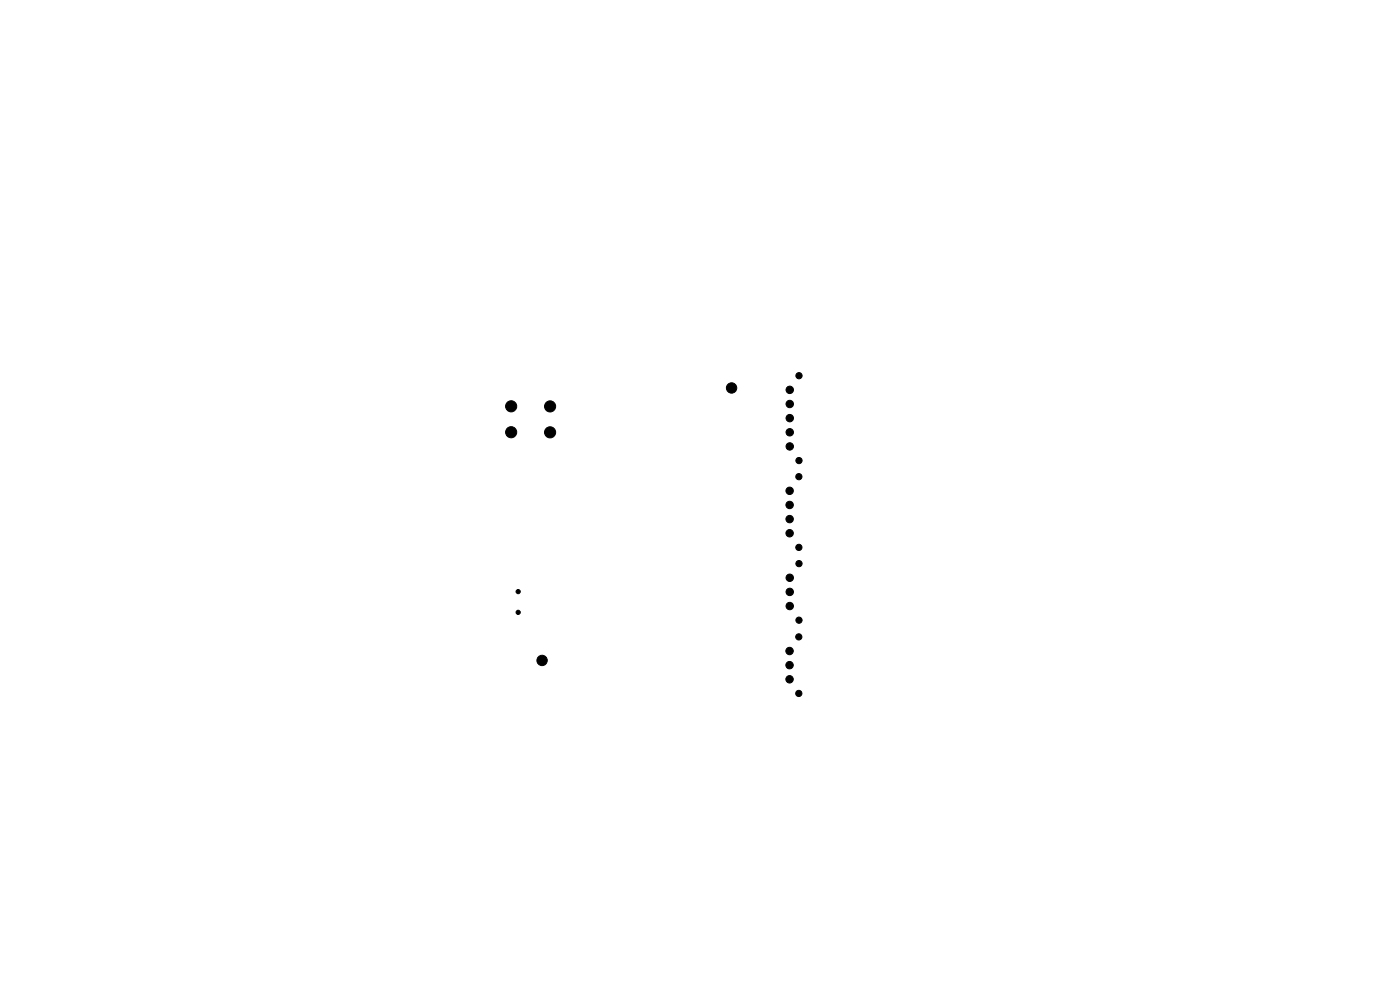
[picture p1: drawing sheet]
<svg xmlns="http://www.w3.org/2000/svg" width="297mm" height="210mm" viewBox="0 0 297 210" stroke-linecap="round" stroke-linejoin="round" font-family="sans-serif">
<g fill="#000" stroke="#000" stroke-width=".21">
<circle cx="169.5" cy="79.7" r=".66"/>
<circle cx="108.4" cy="91.7" r="1.18"/>
<circle cx="108.4" cy="86.2" r="1.18"/>
<circle cx="116.7" cy="86.2" r="1.18"/>
<circle cx="116.7" cy="91.7" r="1.18"/>
<circle cx="155.2" cy="82.3" r="1.1"/>
<circle cx="167.5" cy="85.7" r=".79"/>
<circle cx="167.5" cy="91.7" r=".79"/>
<circle cx="167.5" cy="94.7" r=".79"/>
<circle cx="167.5" cy="88.7" r=".79"/>
<circle cx="167.5" cy="82.7" r=".79"/>
<circle cx="169.5" cy="97.7" r=".66"/>
<circle cx="167.5" cy="113.1" r=".79"/>
<circle cx="167.5" cy="110.1" r=".79"/>
<circle cx="167.5" cy="104.1" r=".79"/>
<circle cx="167.5" cy="107.1" r=".79"/>
<circle cx="169.5" cy="116.1" r=".66"/>
<circle cx="169.5" cy="101.1" r=".66"/>
<circle cx="169.5" cy="119.6" r=".66"/>
<circle cx="109.9" cy="125.5" r=".45"/>
<circle cx="109.9" cy="129.9" r=".45"/>
<circle cx="167.5" cy="138.1" r=".79"/>
<circle cx="167.5" cy="122.6" r=".79"/>
<circle cx="167.5" cy="128.6" r=".79"/>
<circle cx="167.5" cy="125.6" r=".79"/>
<circle cx="169.5" cy="135.1" r=".66"/>
<circle cx="169.5" cy="131.6" r=".66"/>
<circle cx="115" cy="140.1" r="1.1"/>
<circle cx="167.5" cy="141.1" r=".79"/>
<circle cx="167.5" cy="144.1" r=".79"/>
<circle cx="169.5" cy="147.1" r=".66"/>
</g>
</svg>
